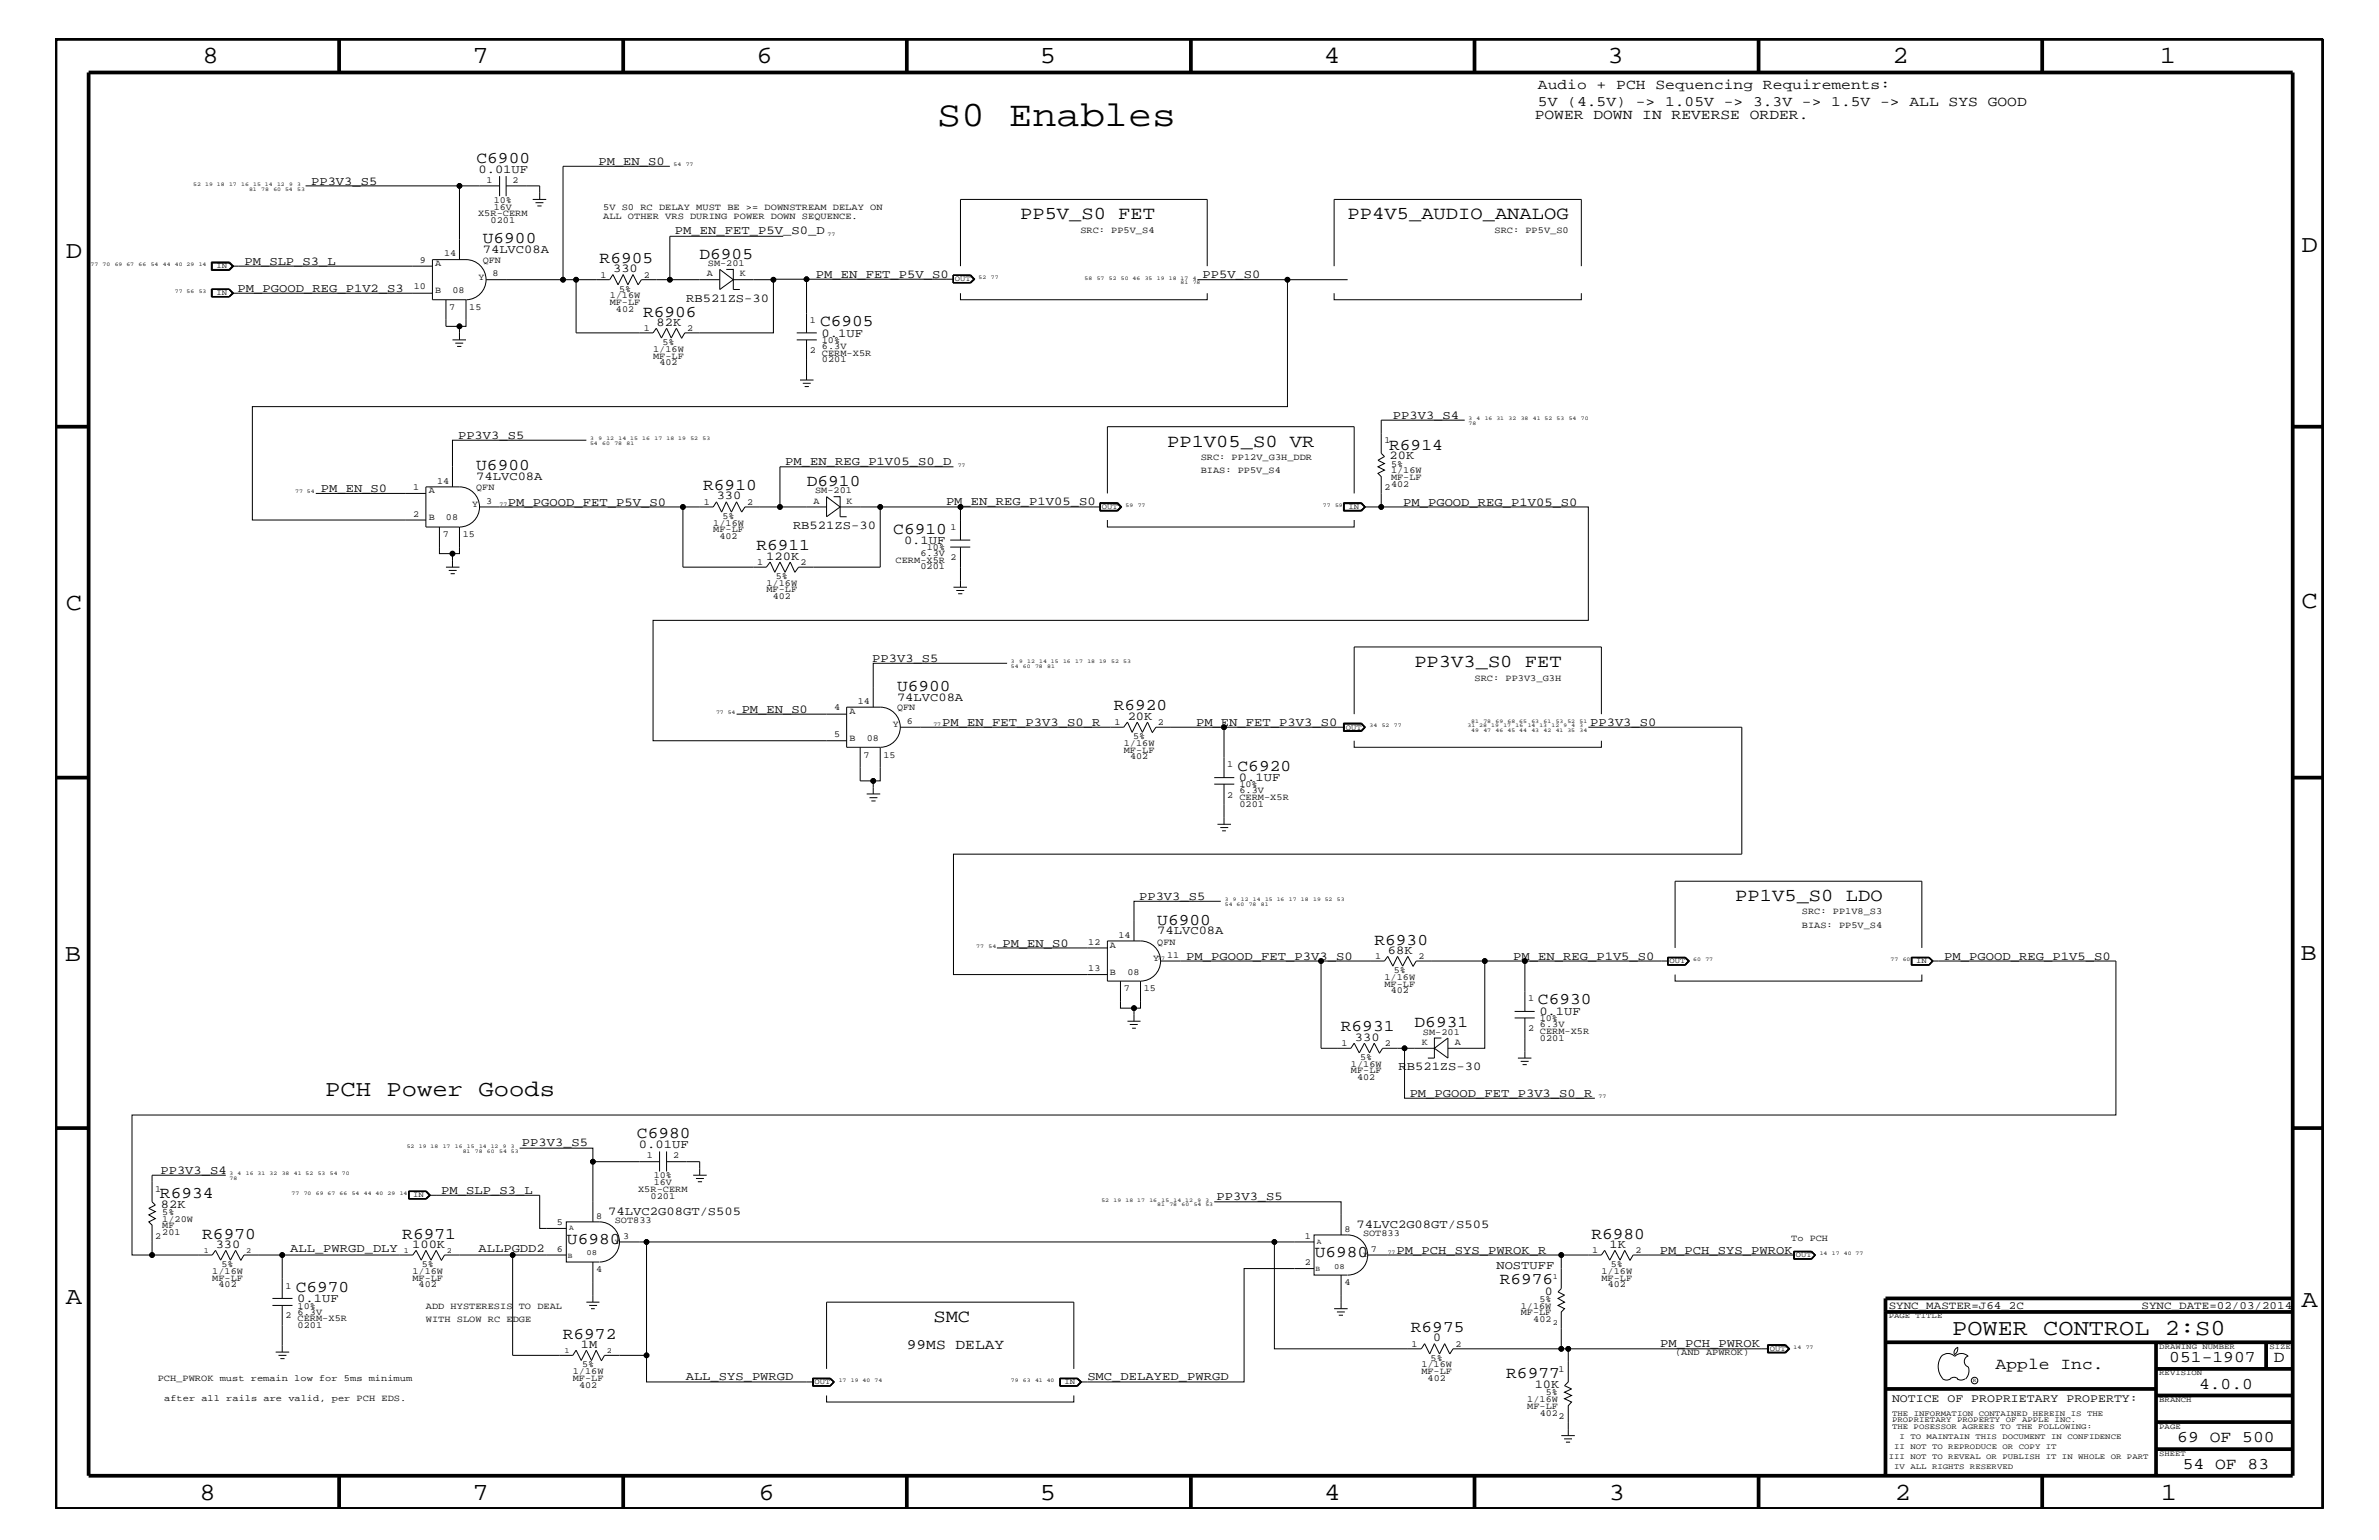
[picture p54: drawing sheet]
<svg xmlns="http://www.w3.org/2000/svg" width="432mm" height="279mm" viewBox="0 0 432 279" stroke-linecap="round" stroke-linejoin="round" font-family="sans-serif">
<defs><g id="words">
<text font-size="6.5" x="170.1" y="22.9">S0 Enables</text>
<g font-size="4.5">
<text x="36.7" y="11.5">8</text>
<text x="85.8" y="11.5">7</text>
<text x="137.3" y="11.5">6</text>
<text x="188.7" y="11.5">5</text>
<text x="240.3" y="11.5">4</text>
<text x="291.8" y="11.5">3</text>
<text x="343.5" y="11.5">2</text>
<text x="392" y="11.5">1</text>
<text x="11.9" y="46.8">D</text>
<text x="417.7" y="45.7">D</text>
<text x="11.9" y="110.6">C</text>
<text x="417.7" y="110.3">C</text>
<text x="11.8" y="174.3">B</text>
<text x="417.6" y="174.2">B</text>
<text x="11.9" y="236.7">A</text>
<text x="417.7" y="237.1">A</text>
<text x="36.2" y="272.1">8</text>
<text x="85.8" y="272.1">7</text>
<text x="137.7" y="272.1">6</text>
<text x="188.7" y="272.1">5</text>
<text x="240.4" y="272.1">4</text>
<text x="292" y="272.1">3</text>
<text x="343.9" y="272.1">2</text>
<text x="392.2" y="272.1">1</text>
</g>
<g font-size="4.1">
<text x="59" y="198.9">PCH Power Goods</text>
<text x="354.3" y="242.3">POWER CONTROL 2:S0</text>
</g>
<g font-size="3.3">
<text x="185.2" y="39.8">PP5V_S0 FET</text>
<text x="244.6" y="39.8">PP4V5_AUDIO_ANALOG</text>
<text x="211.8" y="81.1">PP1V05_S0 VR</text>
<text x="256.7" y="121">PP3V3_S0 FET</text>
<text x="315" y="163.5">PP1V5_S0 LDO</text>
<text x="169.4" y="239.9">SMC</text>
</g>
<g font-size="3">
<text x="86.5" y="29.5">C6900</text>
<text x="87.6" y="44.1">U6900</text>
<text x="108.8" y="47.7">R6905</text>
<text x="127" y="47">D6905</text>
<text x="116.7" y="57.4">R6906</text>
<text x="148.8" y="59.2">C6905</text>
<text x="252.1" y="81.6">R6914</text>
<text x="86.4" y="85.3">U6900</text>
<text x="127.6" y="88.9">R6910</text>
<text x="146.4" y="88.2">D6910</text>
<text x="137.3" y="99.9">R6911</text>
<text x="162.1" y="96.8">C6910</text>
<text x="162.8" y="125.3">U6900</text>
<text x="202.1" y="128.9">R6920</text>
<text x="224.6" y="139.8">C6920</text>
<text x="210.1" y="167.8">U6900</text>
<text x="249.5" y="171.4">R6930</text>
<text x="279.1" y="182.2">C6930</text>
<text x="243.4" y="187.1">R6931</text>
<text x="256.8" y="186.4">D6931</text>
<text x="115.6" y="206.5">C6980</text>
<text x="29" y="217.3">R6934</text>
<text x="36.7" y="224.7">R6970</text>
<text x="73" y="224.7">R6971</text>
<text x="102.9" y="225.7">U6980</text>
<text x="288.8" y="224.7">R6980</text>
<text x="238.6" y="228.1">U6980</text>
<text x="272.2" y="233">R6976</text>
<text x="53.7" y="234.4">C6970</text>
<text x="102.2" y="242.9">R6972</text>
<text x="256.1" y="241.7">R6975</text>
<text x="273.4" y="250">R6977</text>
<text x="362.2" y="248.4">Apple Inc.</text>
<text x="393.7" y="247.1">051-1907</text>
<text x="399.2" y="252">4.0.0</text>
<text x="412.7" y="247.1">D</text>
<text x="395.2" y="261.6">69 OF 500</text>
<text x="396.2" y="266.6">54 OF 83</text>
</g>
<g font-size="2.6">
<text x="279.1" y="16.2">Audio + PCH Sequencing Requirements:</text>
<text x="278.6" y="21.6">POWER DOWN IN REVERSE ORDER.</text>
<text x="279.1" y="19.2">5V (4.5V) -&gt; 1.05V -&gt; 3.3V -&gt; 1.5V -&gt; ALL SYS GOOD</text>
<text x="164.6" y="244.7">99MS DELAY</text>
</g>
<g font-size="2.2">
<text x="108.6" y="29.9">PM_EN_S0</text>
<text x="56.5" y="33.6">PP3V3_S5</text>
<text x="86.8" y="31.4">0.01UF</text>
<text x="87.6" y="45.9">74LVC08A</text>
<text x="122.5" y="42.5">PM_EN_FET_P5V_S0_D</text>
<text x="43.1" y="52.9">PM_PGOOD_REG_P1V2_S3</text>
<text x="44.4" y="48">PM_SLP_S3_L</text>
<text x="111.3" y="49.4">330</text>
<text x="148.1" y="50.4">PM_EN_FET_P5V_S0</text>
<text x="218.3" y="50.5">PP5V_S0</text>
<text x="119.2" y="59.1">82K</text>
<text x="124.5" y="54.7">RB521ZS-30</text>
<text x="149.1" y="61.1">0.1UF</text>
<text x="252.8" y="76">PP3V3_S4</text>
<text x="83.1" y="79.6">PP3V3_S5</text>
<text x="252.2" y="83.3">20K</text>
<text x="58.3" y="89.3">PM_EN_S0</text>
<text x="86.4" y="87.1">74LVC08A</text>
<text x="142.5" y="84.4">PM_EN_REG_P1V05_S0_D</text>
<text x="92.2" y="91.7">PM_PGOOD_FET_P5V_S0</text>
<text x="130.1" y="90.6">330</text>
<text x="143.9" y="96">RB521ZS-30</text>
<text x="171.7" y="91.6">PM_EN_REG_P1V05_S0</text>
<text x="254.7" y="91.7">PM_PGOOD_REG_P1V05_S0</text>
<text x="139.1" y="101.5">120K</text>
<text x="164.1" y="98.7">0.1UF</text>
<text x="158.3" y="120.1">PP3V3_S5</text>
<text x="134.6" y="129.3">PM_EN_S0</text>
<text x="162.8" y="127.1">74LVC08A</text>
<text x="171" y="131.7">PM_EN_FET_P3V3_S0_R</text>
<text x="204.7" y="130.7">20K</text>
<text x="217.1" y="131.7">PM_EN_FET_P3V3_S0</text>
<text x="288.6" y="131.7">PP3V3_S0</text>
<text x="224.9" y="141.7">0.1UF</text>
<text x="206.8" y="163.3">PP3V3_S5</text>
<text x="181.9" y="171.7">PM_EN_S0</text>
<text x="210.1" y="169.5">74LVC08A</text>
<text x="251.9" y="173.1">68K</text>
<text x="215.3" y="174.2">PM_PGOOD_FET_P3V3_S0</text>
<text x="274.7" y="174.2">PM_EN_REG_P1V5_S0</text>
<text x="352.9" y="174.2">PM_PGOOD_REG_P1V5_S0</text>
<text x="279.4" y="184.1">0.1UF</text>
<text x="245.9" y="188.8">330</text>
<text x="253.8" y="194.2">RB521ZS-30</text>
<text x="255.9" y="199">PM_PGOOD_FET_P3V3_S0_R</text>
<text x="94.7" y="208">PP3V3_S5</text>
<text x="116" y="208.3">0.01UF</text>
<text x="29.1" y="213">PP3V3_S4</text>
<text x="29.2" y="219.1">82K</text>
<text x="80.1" y="216.6">PM_SLP_S3_L</text>
<text x="110.4" y="220.5">74LVC2G08GT/S505</text>
<text x="220.8" y="217.7">PP3V3_S5</text>
<text x="39.2" y="226.4">330</text>
<text x="52.7" y="227.1">ALL_PWRGD_DLY</text>
<text x="74.8" y="226.4">100K</text>
<text x="86.9" y="227.1">ALLPGDD2</text>
<text x="246.2" y="222.9">74LVC2G08GT/S505</text>
<text x="253.5" y="227.5">PM_PCH_SYS_PWROK_R</text>
<text x="292.1" y="226.4">1K</text>
<text x="301.2" y="227.5">PM_PCH_SYS_PWROK</text>
<text x="271.6" y="230.2">NOSTUFF</text>
<text x="53.9" y="236.2">0.1UF</text>
<text x="280.4" y="234.9">0</text>
<text x="105.5" y="244.5">1M</text>
<text x="260.1" y="243.4">0</text>
<text x="301.3" y="244.5">PM_PCH_PWROK</text>
<text x="124.5" y="250.4">ALL_SYS_PWRGD</text>
<text x="197.4" y="250.4">SMC_DELAYED_PWRGD</text>
<text x="278.6" y="251.8">10K</text>
</g>
<text font-size="2.1" x="343.4" y="254.4">NOTICE OF PROPRIETARY PROPERTY:</text>
<g font-size="2">
<text x="342.8" y="237.4">SYNC_MASTER=J64_2C</text>
<text x="388.7" y="237.4">SYNC_DATE=02/03/2014</text>
</g>
<g font-size="1.7">
<text x="88.3" y="33.1">1</text>
<text x="93" y="33.1">2</text>
<text x="86.8" y="39.2">X5R-CERM</text>
<text x="89" y="40.4">0201</text>
<text x="89.6" y="38">16V</text>
<text x="89.6" y="36.8">10%</text>
<text x="109.5" y="39.8">ALL OTHER VRS DURING POWER DOWN SEQUENCE.</text>
<text x="109.5" y="38">5V S0 RC DELAY MUST BE &gt;= DOWNSTREAM DELAY ON</text>
<text x="76.2" y="47.7">9</text>
<text x="80.6" y="46.5">14</text>
<text x="87.6" y="47.7">QFN</text>
<text x="196.1" y="42.3">SRC: PP5V_S4</text>
<text x="271.3" y="42.3">SRC: PP5V_S0</text>
<text x="75.1" y="52.5">10</text>
<text x="79" y="48.3">A</text>
<text x="79" y="53.2">B</text>
<text x="82.1" y="53.2">08</text>
<text x="86.9" y="50.7">Y</text>
<text x="89.4" y="50.2">8</text>
<text x="109" y="50.4">1</text>
<text x="112.4" y="52.9">5%</text>
<text x="116.8" y="50.4">2</text>
<text x="128.3" y="50.2">A</text>
<text x="128.5" y="48.3">SM-201</text>
<text x="134.3" y="50.2">K</text>
<text x="81.5" y="56.2">7</text>
<text x="85.2" y="56.2">15</text>
<text x="110.7" y="55.3">MF-LF</text>
<text x="110.7" y="54.1">1/16W</text>
<text x="111.8" y="56.6">402</text>
<text x="147" y="58.6">1</text>
<text x="116.8" y="60.1">1</text>
<text x="118.5" y="63.9">1/16W</text>
<text x="118.5" y="65.1">MF-LF</text>
<text x="120.2" y="62.6">5%</text>
<text x="124.7" y="60.1">2</text>
<text x="147" y="64">2</text>
<text x="149.2" y="65.7">0201</text>
<text x="149.2" y="63.4">6.3V</text>
<text x="149.2" y="62.3">10%</text>
<text x="149.2" y="64.5">CERM-X5R</text>
<text x="119.7" y="66.2">402</text>
<text x="217.9" y="83.5">SRC: PP12V_G3H_DDR</text>
<text x="251.3" y="80.5">1</text>
<text x="75" y="88.9">1</text>
<text x="77.8" y="89.5">A</text>
<text x="79.3" y="87.7">14</text>
<text x="86.4" y="88.9">QFN</text>
<text x="148" y="89.5">SM-201</text>
<text x="217.9" y="85.9">BIAS: PP5V_S4</text>
<text x="251.3" y="88.9">2</text>
<text x="252.5" y="88.3">402</text>
<text x="252.5" y="87.1">MF-LF</text>
<text x="252.5" y="84.7">5%</text>
<text x="252.5" y="85.9">1/16W</text>
<text x="75" y="93.8">2</text>
<text x="77.8" y="94.3">B</text>
<text x="80.9" y="94.3">08</text>
<text x="85.7" y="92">Y</text>
<text x="88.2" y="91.4">3</text>
<text x="127.8" y="91.6">1</text>
<text x="129.5" y="95.4">1/16W</text>
<text x="131.1" y="94.2">5%</text>
<text x="135.6" y="91.6">2</text>
<text x="147.7" y="91.4">A</text>
<text x="153.7" y="91.4">K</text>
<text x="80.3" y="97.4">7</text>
<text x="84" y="97.4">15</text>
<text x="129.5" y="96.5">MF-LF</text>
<text x="130.6" y="97.7">402</text>
<text x="167" y="101">6.3V</text>
<text x="168.2" y="99.9">10%</text>
<text x="172.6" y="101.6">2</text>
<text x="172.6" y="96.2">1</text>
<text x="137.4" y="102.5">1</text>
<text x="139.1" y="107.5">MF-LF</text>
<text x="139.1" y="106.3">1/16W</text>
<text x="140.8" y="105">5%</text>
<text x="145.3" y="102.5">2</text>
<text x="162.6" y="102.1">CERM-X5R</text>
<text x="167" y="103.3">0201</text>
<text x="140.3" y="108.7">402</text>
<text x="267.6" y="123.5">SRC: PP3V3_G3H</text>
<text x="151.4" y="128.9">4</text>
<text x="154.2" y="129.6">A</text>
<text x="155.7" y="127.7">14</text>
<text x="162.1" y="131.9">Y</text>
<text x="162.8" y="128.9">QFN</text>
<text x="164.6" y="131.3">6</text>
<text x="202.3" y="131.6">1</text>
<text x="210.1" y="131.6">2</text>
<text x="151.4" y="133.8">5</text>
<text x="154.2" y="134.4">B</text>
<text x="156.7" y="137.4">7</text>
<text x="157.3" y="134.4">08</text>
<text x="160.4" y="137.4">15</text>
<text x="204" y="136.6">MF-LF</text>
<text x="204" y="135.3">1/16W</text>
<text x="205.1" y="137.8">402</text>
<text x="205.7" y="134.1">5%</text>
<text x="222.8" y="139.2">1</text>
<text x="225" y="142.9">10%</text>
<text x="225" y="144">6.3V</text>
<text x="222.8" y="144.7">2</text>
<text x="225" y="146.4">0201</text>
<text x="225" y="145.1">CERM-X5R</text>
<text x="327.1" y="165.9">SRC: PP1V8_S3</text>
<text x="197.5" y="171.4">12</text>
<text x="201.4" y="172">A</text>
<text x="203" y="170.1">14</text>
<text x="210.1" y="171.4">QFN</text>
<text x="211.8" y="173.8">11</text>
<text x="327.1" y="168.3">BIAS: PP5V_S4</text>
<text x="197.5" y="176.2">13</text>
<text x="201.4" y="176.8">B</text>
<text x="204" y="179.9">7</text>
<text x="204.6" y="176.8">08</text>
<text x="207.6" y="179.9">15</text>
<text x="209.3" y="174.4">Y</text>
<text x="249.6" y="174">1</text>
<text x="251.3" y="177.7">1/16W</text>
<text x="251.3" y="179">MF-LF</text>
<text x="253" y="176.6">5%</text>
<text x="257.5" y="174">2</text>
<text x="252.4" y="180.2">402</text>
<text x="277.4" y="181.6">1</text>
<text x="279.5" y="185.3">10%</text>
<text x="243.5" y="189.8">1</text>
<text x="251.4" y="189.8">2</text>
<text x="258.1" y="189.5">K</text>
<text x="258.3" y="187.7">SM-201</text>
<text x="264.1" y="189.5">A</text>
<text x="277.4" y="187.1">2</text>
<text x="279.5" y="186.4">6.3V</text>
<text x="279.5" y="187.6">CERM-X5R</text>
<text x="279.5" y="188.8">0201</text>
<text x="245.2" y="194.8">MF-LF</text>
<text x="245.2" y="193.6">1/16W</text>
<text x="246.3" y="195.9">402</text>
<text x="246.9" y="192.3">5%</text>
<text x="117.4" y="210.2">1</text>
<text x="118.7" y="213.8">10%</text>
<text x="118.7" y="215">16V</text>
<text x="122.2" y="210.2">2</text>
<text x="28.2" y="216.2">1</text>
<text x="29.5" y="221.7">1/20W</text>
<text x="29.5" y="220.4">5%</text>
<text x="108.2" y="221.1">8</text>
<text x="111.6" y="221.9">SOT833</text>
<text x="115.8" y="216.2">X5R-CERM</text>
<text x="118.1" y="217.5">0201</text>
<text x="28.2" y="224.7">2</text>
<text x="29.5" y="224.1">201</text>
<text x="29.5" y="222.9">MF</text>
<text x="101.1" y="227.1">6</text>
<text x="101.1" y="222.3">5</text>
<text x="113.1" y="224.7">3</text>
<text x="236.8" y="224.7">1</text>
<text x="244" y="223.5">8</text>
<text x="247.4" y="224.3">SOT833</text>
<text x="248.8" y="227.1">7</text>
<text x="289" y="227.4">1</text>
<text x="296.8" y="227.4">2</text>
<text x="325.1" y="225.2">To PCH</text>
<text x="38.5" y="231.1">1/16W</text>
<text x="38.5" y="232.4">MF-LF</text>
<text x="39.7" y="233.5">402</text>
<text x="40.2" y="229.9">5%</text>
<text x="51.8" y="233.8">1</text>
<text x="74.8" y="231.1">1/16W</text>
<text x="74.8" y="232.4">MF-LF</text>
<text x="76" y="233.5">402</text>
<text x="76.5" y="229.9">5%</text>
<text x="108.2" y="230.7">4</text>
<text x="236.8" y="229.6">2</text>
<text x="244" y="233.2">4</text>
<text x="290.7" y="232.4">MF-LF</text>
<text x="290.7" y="231.1">1/16W</text>
<text x="291.8" y="233.5">402</text>
<text x="292.4" y="229.9">5%</text>
<text x="51.8" y="239.2">2</text>
<text x="54" y="237.4">10%</text>
<text x="54" y="239.7">CERM-X5R</text>
<text x="54" y="238.5">6.3V</text>
<text x="77.3" y="237.4">ADD HYSTERESIS TO DEAL</text>
<text x="77.3" y="239.9">WITH SLOW RC EDGE</text>
<text x="276" y="238.6">MF-LF</text>
<text x="276" y="237.4">1/16W</text>
<text x="278.3" y="239.9">402</text>
<text x="279.4" y="236.2">5%</text>
<text x="54" y="240.9">0201</text>
<text x="256.2" y="244.4">1</text>
<text x="264.2" y="244.4">2</text>
<text x="304" y="245.9">(AND APWROK)</text>
<text x="28.6" y="250.6">PCH_PWROK must remain low for 5ms minimum</text>
<text x="104" y="250.6">MF-LF</text>
<text x="104" y="249.3">1/16W</text>
<text x="105.1" y="251.7">402</text>
<text x="105.7" y="248.1">5%</text>
<text x="258" y="249.3">MF-LF</text>
<text x="258" y="248.1">1/16W</text>
<text x="259.1" y="250.6">402</text>
<text x="259.7" y="246.9">5%</text>
<text x="282.9" y="248.9">1</text>
<text x="29.8" y="254.2">after all rails are valid, per PCH EDS.</text>
<text x="277.2" y="255.6">MF-LF</text>
<text x="277.2" y="254.4">1/16W</text>
<text x="279.5" y="256.8">402</text>
<text x="280.6" y="253.2">5%</text>
<text x="282.9" y="257.4">2</text>
</g>
<g font-size="1.4">
<text x="39.3" y="53.5">IN</text>
<text x="39.3" y="48.7">IN</text>
<text x="173.3" y="51">OUT</text>
<text x="200" y="92.3">OUT</text>
<text x="244.8" y="92.3">IN</text>
<text x="244.3" y="132.4">OUT</text>
<text x="303" y="174.8">OUT</text>
<text x="347.8" y="174.8">IN</text>
<text x="75" y="217.2">IN</text>
<text x="37" y="227.4">1</text>
<text x="44.7" y="227.4">2</text>
<text x="73.3" y="227.4">1</text>
<text x="81.1" y="227.4">2</text>
<text x="103.3" y="223.2">A</text>
<text x="106.4" y="227.7">08</text>
<text x="111.6" y="225.7">Y</text>
<text x="239" y="225.7">A</text>
<text x="103" y="228.2">B</text>
<text x="238.8" y="230.7">B</text>
<text x="242.1" y="230.2">08</text>
<text x="247.4" y="228.1">Y</text>
<text x="281.9" y="232">1</text>
<text x="326" y="228.1">OUT</text>
<text x="342.8" y="239.2">PAGE TITLE</text>
<text x="102.4" y="245.6">1</text>
<text x="110.2" y="245.6">2</text>
<text x="281.9" y="240.5">2</text>
<text x="321.2" y="245.1">OUT</text>
<text x="391.9" y="244.7">DRAWING NUMBER</text>
<text x="411.9" y="244.7">SIZE</text>
<text x="147.8" y="251.1">OUT</text>
<text x="193.2" y="251.1">IN</text>
<text x="391.9" y="249.5">REVISION</text>
<text x="343.4" y="256.8">THE INFORMATION CONTAINED HEREIN IS THE</text>
<text x="391.9" y="254.4">BRANCH</text>
<text x="343.4" y="258">PROPRIETARY PROPERTY OF APPLE INC.</text>
<text x="343.4" y="259.3">THE POSESSOR AGREES TO THE FOLLOWING:</text>
<text x="343.8" y="262.9">II NOT TO REPRODUCE OR COPY IT</text>
<text x="344.8" y="261.1">I TO MAINTAIN THIS DOCUMENT IN CONFIDENCE</text>
<text x="391.9" y="259.3">PAGE</text>
<text x="342.8" y="264.7">III NOT TO REVEAL OR PUBLISH IT IN WHOLE OR PART</text>
<text x="343.8" y="266.6">IV ALL RIGHTS RESERVED</text>
<text x="391.9" y="264.1">SHEET</text>
</g>
<g font-size="1">
<text x="35.1" y="33.7">52</text>
<text x="37.3" y="33.7">19 18</text>
<text x="41.6" y="33.7">17</text>
<text x="43.8" y="33.7">16</text>
<text x="45.2" y="34.7">81</text>
<text x="46" y="33.7">15 14</text>
<text x="47.4" y="34.7">78</text>
<text x="49.6" y="34.7">60 54</text>
<text x="50.3" y="33.7">12</text>
<text x="52.5" y="33.7">9</text>
<text x="53.9" y="34.7">53</text>
<text x="53.9" y="33.7">3</text>
<text x="122.3" y="30.2">54</text>
<text x="124.5" y="30.2">77</text>
<text x="150.2" y="42.9">77</text>
<text x="16.4" y="48.3">77</text>
<text x="18.6" y="48.3">70</text>
<text x="20.8" y="48.3">69 67</text>
<text x="25.1" y="48.3">66</text>
<text x="27.3" y="48.3">54</text>
<text x="29.5" y="48.3">44</text>
<text x="31.7" y="48.3">40 29</text>
<text x="31.8" y="53.2">77 56</text>
<text x="36.1" y="48.3">14</text>
<text x="36.1" y="53.2">53</text>
<text x="177.6" y="50.7">52</text>
<text x="179.8" y="50.7">77</text>
<text x="196.9" y="50.7">58</text>
<text x="199.1" y="50.7">57</text>
<text x="201.3" y="50.7">52</text>
<text x="203.5" y="50.7">50 46</text>
<text x="207.8" y="50.7">35</text>
<text x="210" y="50.7">19</text>
<text x="212.2" y="50.7">18 17</text>
<text x="214.3" y="51.6">81</text>
<text x="216.5" y="50.7">4</text>
<text x="216.5" y="51.6">78</text>
<text x="266.5" y="76.2">3</text>
<text x="266.5" y="77.1">78</text>
<text x="268" y="76.2">4</text>
<text x="269.5" y="76.2">16 31</text>
<text x="273.8" y="76.2">32</text>
<text x="276" y="76.2">38</text>
<text x="278.2" y="76.2">41 52</text>
<text x="282.5" y="76.2">53</text>
<text x="284.7" y="76.2">54</text>
<text x="286.9" y="76.2">70</text>
<text x="107.1" y="79.9">3</text>
<text x="107.1" y="80.7">54</text>
<text x="108.6" y="79.9">9</text>
<text x="109.3" y="80.7">60</text>
<text x="110.1" y="79.9">12</text>
<text x="111.5" y="80.7">78</text>
<text x="112.3" y="79.9">14 15</text>
<text x="113.7" y="80.7">81</text>
<text x="116.6" y="79.9">16</text>
<text x="118.8" y="79.9">17</text>
<text x="121" y="79.9">18 19</text>
<text x="125.3" y="79.9">52</text>
<text x="127.5" y="79.9">53</text>
<text x="53.6" y="89.5">77 54</text>
<text x="173.8" y="84.7">77</text>
<text x="90.7" y="91.7">77</text>
<text x="204.3" y="92">59</text>
<text x="206.5" y="92">77</text>
<text x="240.1" y="92">77</text>
<text x="242.3" y="92">59</text>
<text x="183.5" y="120.3">3</text>
<text x="183.5" y="121.2">54</text>
<text x="185" y="120.3">9</text>
<text x="185.7" y="121.2">60</text>
<text x="186.4" y="120.3">12</text>
<text x="187.9" y="121.2">78</text>
<text x="188.6" y="120.3">14 15</text>
<text x="190.1" y="121.2">81</text>
<text x="193" y="120.3">16</text>
<text x="195.2" y="120.3">17</text>
<text x="197.4" y="120.3">18 19</text>
<text x="201.7" y="120.3">52</text>
<text x="203.9" y="120.3">53</text>
<text x="130" y="129.6">77 54</text>
<text x="169.4" y="131.7">77</text>
<text x="248.6" y="131.9">34</text>
<text x="250.8" y="131.9">52</text>
<text x="253" y="131.9">77</text>
<text x="266.4" y="131.9">31 28</text>
<text x="267" y="131.1">81</text>
<text x="269.2" y="131.1">78</text>
<text x="270.7" y="131.9">19</text>
<text x="271.4" y="131.1">69</text>
<text x="272.9" y="131.9">17</text>
<text x="273.6" y="131.1">68 65</text>
<text x="275.1" y="131.9">16</text>
<text x="277.3" y="131.9">14 13</text>
<text x="278" y="131.1">63</text>
<text x="280.2" y="131.1">61</text>
<text x="281.6" y="131.9">12</text>
<text x="282.4" y="131.1">53 52</text>
<text x="283.8" y="131.9">9</text>
<text x="285.2" y="131.9">4</text>
<text x="286.7" y="131.9">3</text>
<text x="286.7" y="131.1">51</text>
<text x="267" y="132.9">49</text>
<text x="269.2" y="132.9">47</text>
<text x="271.4" y="132.9">46</text>
<text x="273.6" y="132.9">45 44</text>
<text x="278" y="132.9">43</text>
<text x="280.2" y="132.9">42</text>
<text x="282.4" y="132.9">41 35</text>
<text x="286.7" y="132.9">34</text>
<text x="222.3" y="163.5">3</text>
<text x="222.3" y="164.4">54 60</text>
<text x="223.8" y="163.5">9</text>
<text x="225.2" y="163.5">12</text>
<text x="226.7" y="164.4">78</text>
<text x="227.4" y="163.5">14</text>
<text x="228.9" y="164.4">81</text>
<text x="229.6" y="163.5">15 16</text>
<text x="233.9" y="163.5">17</text>
<text x="236.1" y="163.5">18</text>
<text x="238.3" y="163.5">19 52</text>
<text x="242.7" y="163.5">53</text>
<text x="177.2" y="172">77</text>
<text x="179.4" y="172">54</text>
<text x="210.1" y="174.2">77</text>
<text x="307.3" y="174.4">60</text>
<text x="309.5" y="174.4">77</text>
<text x="343.2" y="174.4">77</text>
<text x="345.4" y="174.4">60</text>
<text x="290.2" y="199.2">77</text>
<text x="73.8" y="208.3">52</text>
<text x="76" y="208.3">19 18</text>
<text x="80.3" y="208.3">17</text>
<text x="82.6" y="208.3">16</text>
<text x="84" y="209.2">81</text>
<text x="84.8" y="208.3">15</text>
<text x="86.2" y="209.2">78</text>
<text x="87" y="208.3">14 12</text>
<text x="88.4" y="209.2">60</text>
<text x="90.6" y="209.2">54 53</text>
<text x="91.3" y="208.3">9</text>
<text x="92.7" y="208.3">3</text>
<text x="41.7" y="213.2">3</text>
<text x="41.7" y="214.1">78</text>
<text x="43.1" y="213.2">4</text>
<text x="44.6" y="213.2">16 31</text>
<text x="48.9" y="213.2">32</text>
<text x="51.1" y="213.2">38</text>
<text x="53.3" y="213.2">41 52</text>
<text x="57.7" y="213.2">53</text>
<text x="59.9" y="213.2">54</text>
<text x="62.1" y="213.2">70</text>
<text x="52.9" y="216.9">77</text>
<text x="55.1" y="216.9">70</text>
<text x="57.3" y="216.9">69 67</text>
<text x="61.6" y="216.9">66</text>
<text x="63.8" y="216.9">54</text>
<text x="66" y="216.9">44 40</text>
<text x="70.4" y="216.9">29</text>
<text x="72.6" y="216.9">14</text>
<text x="199.9" y="218">52</text>
<text x="202.1" y="218">19</text>
<text x="204.3" y="218">18 17</text>
<text x="208.6" y="218">16</text>
<text x="210.1" y="218.9">81</text>
<text x="210.8" y="218">15</text>
<text x="212.3" y="218.9">78</text>
<text x="213" y="218">14 12</text>
<text x="214.5" y="218.9">60</text>
<text x="216.7" y="218.9">54 53</text>
<text x="217.3" y="218">9</text>
<text x="218.8" y="218">3</text>
<text x="251.9" y="227.5">77</text>
<text x="330.3" y="227.7">14</text>
<text x="332.5" y="227.7">17</text>
<text x="334.7" y="227.7">40 77</text>
<text x="325.5" y="244.7">14</text>
<text x="327.7" y="244.7">77</text>
<text x="152.2" y="250.7">17</text>
<text x="154.4" y="250.7">19 40</text>
<text x="158.7" y="250.7">74</text>
<text x="183.5" y="250.7">79</text>
<text x="185.7" y="250.7">63</text>
<text x="187.9" y="250.7">41 40</text>
<text x="358.1" y="250.7">R</text>
</g>
</g></defs>
<g fill="none" stroke="#000" stroke-width=".18">
<path d="M55.5 33.7h35.2M83.4 33.7v13.4M90.7 31.9v3.7M91.9 31.9v3.7M91.9 33.7h6.1v2.5M96.7 36.2h2.4M97.2 36.8h1.4M97.5 37.4h.8M121.6 30.2h-19.4v20.5M38.4 52.4h3.3l.7 .8-.7 .7h-3.3zM38.4 47.5h3.3l.7 .8-.7 .8h-3.3zM38.4 53.8h3.2"/>
<path d="M38.4 49.1v-1.5h3.2l.7 .7-.7 .8M38.4 52.4v1.5M38.4 52.5h3.2M38.4 47.7h3.2M38.5 47.7v1.2h3.1l.6-.6M38.5 52.5v1.3M41.6 52.5l.6 .7-.6 .6M41.6 52.4l.7 .8-.7 .7M41.6 52.5l.6 .7M41.6 47.7l.6 .6-.6 .7h-3.2M41.6 47.7l.6 .6M42.2 53.2l-.6 .6"/>
<path d="M42.2 53.2h36.3M42.2 48.3h36.3M80.9 54.4v4.8h2.5M83.4 59.2v2.5M84.6 54.4a3.6 3.6 0 0 0 3.6-3.7 3.6 3.6 0 0 0-3.6-3.6h-6.1v7.3h6.1v4.8h-1.2M88.2 50.7h16.4M130.6 50.7h-14.2l-.6 1-.9-1.9-.9 1.9-.9-1.9-.9 1.9-.9-1.9-.6 .9h-6.1v9.7h13.9l.6-.9 1 1.8 .9-1.8 .8 1.8 1-1.8 .9 1.8M131.8 48.9h1.3v3.6h1.2M133.1 50.7l-2.5-1.8v3.6l2.5-1.8h7.3M140.4 50.7v9.7h-16.1l-.6 1M142.2 42.9h-20.6v7.8M146.4 50.7h-6"/>
<path d="M173.1 50.7h-26.7v9.7M174.3 53.2v1.2h44.8v-1.2M174.3 48.3v-12.1h44.8v12.1M176.1 50h-3v1.3h3M176.1 50l.7 .7-.7 .6M176.1 50l.6 .7-.6 .6M176.2 49.9h-3.2v1.4h3.2M176.2 49.9l.8 .8-.8 .6M176.2 49.9l.7 .8-.7 .6M217.3 50.7h27.3M233.7 50.7v23.1h-187.9v20.5h31.5M242.1 53.2v1.2h44.9v-1.2"/>
<path d="M242.1 48.3v-12.1h44.9v12.1M82.1 61.7h2.5M82.6 62.3h1.5M83 62.9h.7M106.4 79.9h-24.3v8.4M144.6 61.7h3.7M144.6 60.4h3.7M145.2 68.9h2.5M145.7 69.5h1.5M146.1 70.1h.7M146.4 61.7v7.2M265.9 76.2h-15.2v6l.6 .6-1.2 .7 1.2 .6-1.2 .6 1.2 .6-1.2 .6 .6 .6v5.5h-3"/>
<path d="M57.3 89.5h20M79.8 95.6v4.8h2.3v2.5M83.5 95.6a3.6 3.6 0 0 0 3.5-3.7 3.6 3.6 0 0 0-3.6-3.6h-6.1v7.3h6.1v4.8h-1.3M87 92h42.5l.5-1 1 1.9 .8-1.9 1 1.9 .9-1.9 .9 1.9 .6-.9h14.8M124 92v10.9h15.1l.7-.9 .8 1.8 1-1.8 .9 1.8 .9-1.8 .9 1.8 .6-.9h14.9v-10.9M151.3 90.1h1.2v3.7h1.2M152.5 92l-2.5-1.9v3.7l2.5-1.8h47.2M172.5 99.3h3.6M172.5 98h3.6M173.1 84.7h-31.5v7.3M174.3 92v6M174.3 99.3v7.2"/>
<path d="M199.6 91.2h3.3l.7 .8-.7 .7h-3.3zM199.7 91.4h3.1l.6 .6-.6 .6h-3.1M199.7 92.7v-1.4h3.1l.7 .7-.7 .7M201 94.3v1.3h44.8v-1.3M201 89.5v-12.1h44.8v12.1M202.9 91.2l.6 .8-.6 .7h-3.3M243.8 91.2h3.3l.7 .8-.7 .7h-3.3zM243.9 91.2v1.5h3.2M243.9 91.3h3.2l.6 .7-.6 .7M244 91.4h3.1l.6 .6-.6 .6h-3.1zM247.1 91.2l.7 .8M247.8 92l-.7 .7"/>
<path d="M250.7 92h37.6v20.6h-169.8v21.8h35.2M80.9 102.9h2.5M81.4 103.5h1.5M81.8 104.1h.8M173.1 106.5h2.4M173.6 107.1h1.4M173.9 107.7h.8M133.7 129.6h20M159.8 135.6a3.6 3.6 0 0 0 3.6-3.7 3.6 3.6 0 0 0-3.6-3.6h-6.1v7.3h6.1v6.1h-3.7v-6.1M163.4 131.9h40.6l.6-.9 .9 1.9 .9-1.9 .9 1.9 1-1.9 .8 1.9M182.8 120.3h-24.3v8M209.1 133l.7-1.1h12.4v9.2"/>
<path d="M222.2 131.9h21.8M243.8 131.2h3.3l.7 .7-.7 .8h-3.3zM243.9 131.3h3.2M244 131.3v1.2h3.1l.6-.6-.6-.6M245.8 134.4v1.2h44.9v-1.2M245.8 129.6v-12.2h44.9v12.2M247.1 131.3l.6 .6-.6 .7h-3.2M247.8 131.9l-.7 .8M247.8 131.9l-.7-.6h-3.2v1.4M288.3 131.9h27.8v23.1h-143v21.8h27.9M157.3 144h2.5M157.8 144.7h1.5"/>
<path d="M158.2 145.3h.7M158.5 141.7v2.3M220.4 142.3h3.6M220.4 141.1h3.6M221 149.5h2.4M221.5 150.1h1.4M221.8 150.7h.7M222.2 142.3v7.2M180.9 172h20.1M203.4 178v4.9h2.4v2.4M207.1 178a3.6 3.6 0 0 0 3.6-3.7 3.6 3.6 0 0 0-3.7-3.6h-6v7.3h6v4.9h-1.2M210.7 174.4h40.6l.6-.9 .9 1.8 .9-1.8 .9 1.8 .9-1.8 1 1.8"/>
<path d="M221.6 163.5h-15.8v7.2M239.8 174.4v15.8h5.4l.6-.9 .9 1.7 1-1.7 .9 1.7 .8-1.7 1 1.7M256.5 175.4l.5-1h12.5v15.8h-6.7M269.5 174.4h7.3v9.1M276.8 174.4h26M304 176.8v1.2h44.8v-1.2M304 172v-12.1h44.8v12.1M305.8 173.8h-3v1.2h3M305.8 173.8l.7 .6-.7 .6M305.8 173.8l.6 .6-.6 .6M305.9 173.7h-3.2v1.4h3.2M305.9 173.7l.8 .7-.8 .7"/>
<path d="M305.9 173.7l.7 .7-.7 .7M346.9 173.7h3.3l.7 .7-.7 .7h-3.3zM347 175h3.1M347 173.8h3.1M347 173.7v1.4M347 173.8v1.2M350.1 173.8l.7 .6-.7 .6M350.1 173.7l.8 .7M350.1 173.8l.6 .6M350.7 174.4h33.3v27.9h-360v25.4h14.5l.6-.8 .9 1.7 1-1.7 .8 1.7 1-1.7 .9 1.7M350.7 174.4l-.6 .6M350.9 174.4l-.8 .7"/>
<path d="M204.6 185.3h2.4M205.1 185.9h1.4M205.5 186.5h.7M254.9 190.2v9h34.6M260.4 190.2l2.4-1.9v3.7l-2.4-1.8h-9.4l-.6 .9M261.6 188.3h-1.2v3.7h-1.2M274.9 184.7h3.7M274.9 183.5h3.7M275.5 192h2.5M276 192.6h1.5M276.4 193.2h.7M276.8 184.7v7.3"/>
<path d="M41 213.2h-13.4v4.8l.6 .6-1.2 .6 1.2 .6-1.2 .6 1.2 .7-1.2 .6 .6 .6v5.4M77.3 216.2h-3v1.3h3M77.3 216.2l.7 .7-.7 .6M77.3 216.2l.6 .7M77.4 216.1h-3.2v1.4h3.2M77.4 216.1l.7 .8-.7 .6M77.9 216.9h20.1v6h4.8M77.9 216.9l-.6 .6M94.3 208.3h13.3v2.5h12.1M107.6 210.8v10.9M119.7 208.9v3.6M121 210.8h6v2.4"/>
<path d="M121 208.9v3.6M125.8 213.2h2.5M126.3 213.8h1.5M126.7 214.4h.7M220.4 218h23v6.1M49.4 236.8h3.7M49.4 235.6h3.7M51.2 227.7v7.9M51.2 236.8v8.5M80.1 228.6l-.9-1.7-1 1.7-.9-1.7-.8 1.7-1-1.7-.6 .8h-30.6l-.6 1M93 227.7v18.2h11l.6-.9 .9 1.8 .9-1.8 1 1.8 .8-1.8 .9 1.8M102.8 227.7h-22.1l-.6 1"/>
<path d="M106.4 236.2h2.4M106.9 236.8h1.5M107.3 237.4h.7M107.6 229v7.2M108.9 229a3.6 3.6 0 0 0 3.5-3.7 3.6 3.6 0 0 0-3.6-3.6h-6v7.3h6M112.4 225.3h126.1M117.3 225.3v20.6M231.3 225.3v19.4h26.7l.6-.9 .9 1.8 .9-1.8 .9 1.8 .9-1.8 .9 1.8 .6-.9h19.7M238.5 230.2h-12.7v20.5h-29.7M242.1 237.4h2.5M242.7 238h1.4M243 238.6h.8"/>
<path d="M243.4 231.3v6.1M244.7 231.3a3.6 3.6 0 0 0 3.5-3.6 3.6 3.6 0 0 0-3.6-3.6h-6.1v7.2h6.1M248.2 227.7h35.2M295.8 228.6l-.9-1.7-.9 1.7-.9-1.7-.9 1.7-.9-1.7-.6 .8h-7.3v6.1l-.6 .6 1.2 .6-1.2 .6 1.2 .6-1.2 .6 1.2 .6-.6 .6v6.7h1.2M325.5 227h3.3l.7 .7-.7 .8h-3.3zM325.6 228.4h3.2M325.6 227v1.5M325.6 227.1h3.2M325.7 227.1v1.3M325.7 227.7h-29.3l-.6 1M328.8 227l.7 .7M328.8 227.1l.6 .6-.6 .7"/>
<path d="M329.5 227.7l-.7 .8M50 245.3h2.5M50.5 245.9h1.5M50.9 246.5h.7M109.1 246.9l.6-1h7.6v4.8h30.4M147.6 250.1h3.1l.6 .6-.6 .7h-3.1zM147.7 250.1v1.3M150 253.2v1.2h44.9v-1.2M150 248.4v-12.2h44.9v12.2M150.6 250.1l.7 .6M150.7 250h-3.2v1.5h3.2M150.7 250l.8 .7-.8 .8"/>
<path d="M150.7 250l.7 .7-.7 .8M151.3 250.7l-.7 .7M195.5 250.1h-3.1v1.3h3.1M195.5 250.1l.7 .6-.7 .7M195.5 250.1l.6 .6M195.6 250h-3.2v1.5h3.2M195.6 250l.7 .7-.7 .8M196.1 250.7l-.6 .7M320.8 244h3.3l.8 .7-.8 .8h-3.3zM321 244.7h-36.4v6l-.6 .7 1.2 .6-1.2 .6 1.2 .6-1.2 .6 1.2 .6-.6 .6v5.5M321 244.1h3l.6 .6-.6 .6h-3M321 244v1.4"/>
<path d="M324 244h-3.1v1.4h3.1M324 244l.8 .7-.8 .7M324 244l.7 .7-.7 .7M352.3 246.1a1.72 1.72 0 0 1 2.5 0 1.69 1.69 0 0 1 2.4 0M352.4 246a3.2 3.2 0 0 0 .4 4.3l.8 .1 .4-.2M354 250.2l.7-.3 .7 .3M355.2 250.2l.7 .2 .7-.2M355.3 244.4v.3a1.18 1.18 0 0 1-.6 1.1M355.4 244.4a.99 .99 0 0 0-.6 1.4M357.2 246a1.04 1.04 0 0 0-.7 1 1.04 1.04 0 0 0 .7 1M357.3 248l.1 .7a2.11 2.11 0 0 1-.6 1.5M283.4 260.5h2.4"/>
<path d="M283.9 261.1h1.4M284.2 261.6h.8"/>
<circle cx="83.4" cy="33.7" r=".42"/>
<circle cx="83.4" cy="59.2" r=".42"/>
<circle cx="102.2" cy="50.7" r=".42"/>
<circle cx="104.6" cy="50.7" r=".42"/>
<circle cx="121.6" cy="50.7" r=".42"/>
<circle cx="140.4" cy="50.7" r=".42"/>
<circle cx="146.4" cy="50.7" r=".42"/>
<circle cx="233.7" cy="50.7" r=".42"/>
<circle cx="124" cy="92" r=".42"/>
<circle cx="141.6" cy="92" r=".42"/>
<circle cx="159.8" cy="92" r=".42"/>
<circle cx="174.3" cy="92" r=".42"/>
<circle cx="250.7" cy="92" r=".42"/>
<circle cx="82.1" cy="100.4" r=".42"/>
<circle cx="222.2" cy="131.9" r=".42"/>
<circle cx="158.5" cy="141.7" r=".42"/>
<circle cx="239.8" cy="174.4" r=".42"/>
<circle cx="269.5" cy="174.4" r=".42"/>
<circle cx="276.8" cy="174.4" r=".42"/>
<circle cx="205.8" cy="182.9" r=".42"/>
<circle cx="254.9" cy="190.2" r=".42"/>
<circle cx="107.6" cy="210.8" r=".42"/>
<circle cx="27.6" cy="227.7" r=".42"/>
<circle cx="51.2" cy="227.7" r=".42"/>
<circle cx="93" cy="227.7" r=".42"/>
<circle cx="117.3" cy="225.3" r=".42"/>
<circle cx="231.3" cy="225.3" r=".42"/>
<circle cx="283.4" cy="227.7" r=".42"/>
<circle cx="117.3" cy="245.9" r=".42"/>
<circle cx="283.4" cy="244.7" r=".42"/>
<circle cx="284.6" cy="244.7" r=".42"/>
<circle cx="358.4" cy="250.5" r=".59"/>
</g>
<g fill="none" stroke="#000" stroke-width=".68" stroke-linecap="butt">
<path d="M10.1 7.1h411.5v266.7h-411.5zM16.1 13.2h400v254.5h-400zM61.6 7.1v6.1M113.1 7.1v6.1M164.6 7.1v6.1M216.2 7.1v6.1M267.6 7.1v6.1M319.2 7.1v6.1M370.7 7.1v6.1M10.1 77.4h6M416.1 77.4h5.5M10.1 141.1h6"/>
<path d="M416.1 141.1h5.5M10.1 204.7h6M416.1 204.7h5.5M342.2 238h73.9M416.1 235.6h-73.9v32.1M342.2 243.5h73.9M342.2 252h49.1M391.3 248.4h24.8M391.3 243.5v24.2M391.3 258h24.8M391.3 253.2h24.8M411.3 243.5v4.9"/>
<path d="M61.6 267.7v6.1M113.1 267.7v6.1M164.6 267.7v6.1M216.2 268v5.8M267.6 267.7v6.1M319.2 267.7v6.1M370.7 267.7v6.1M391.3 262.9h24.8"/>
</g>
<g fill="#000">
<circle cx="83.4" cy="33.7" r=".42"/>
<circle cx="83.4" cy="59.2" r=".42"/>
<circle cx="102.2" cy="50.7" r=".42"/>
<circle cx="104.6" cy="50.7" r=".42"/>
<circle cx="121.6" cy="50.7" r=".42"/>
<circle cx="140.4" cy="50.7" r=".42"/>
<circle cx="146.4" cy="50.7" r=".42"/>
<circle cx="233.7" cy="50.7" r=".42"/>
<circle cx="124" cy="92" r=".42"/>
<circle cx="141.6" cy="92" r=".42"/>
<circle cx="159.8" cy="92" r=".42"/>
<circle cx="174.3" cy="92" r=".42"/>
<circle cx="250.7" cy="92" r=".42"/>
<circle cx="82.1" cy="100.4" r=".42"/>
<circle cx="222.2" cy="131.9" r=".42"/>
<circle cx="158.5" cy="141.7" r=".42"/>
<circle cx="239.8" cy="174.4" r=".42"/>
<circle cx="269.5" cy="174.4" r=".42"/>
<circle cx="276.8" cy="174.4" r=".42"/>
<circle cx="205.8" cy="182.9" r=".42"/>
<circle cx="254.9" cy="190.2" r=".42"/>
<circle cx="107.6" cy="210.8" r=".42"/>
<circle cx="27.6" cy="227.7" r=".42"/>
<circle cx="51.2" cy="227.7" r=".42"/>
<circle cx="93" cy="227.7" r=".42"/>
<circle cx="117.3" cy="225.3" r=".42"/>
<circle cx="231.3" cy="225.3" r=".42"/>
<circle cx="283.4" cy="227.7" r=".42"/>
<circle cx="117.3" cy="245.9" r=".42"/>
<circle cx="283.4" cy="244.7" r=".42"/>
<circle cx="284.6" cy="244.7" r=".42"/>
</g>
<use href="#words"/>
</svg>
